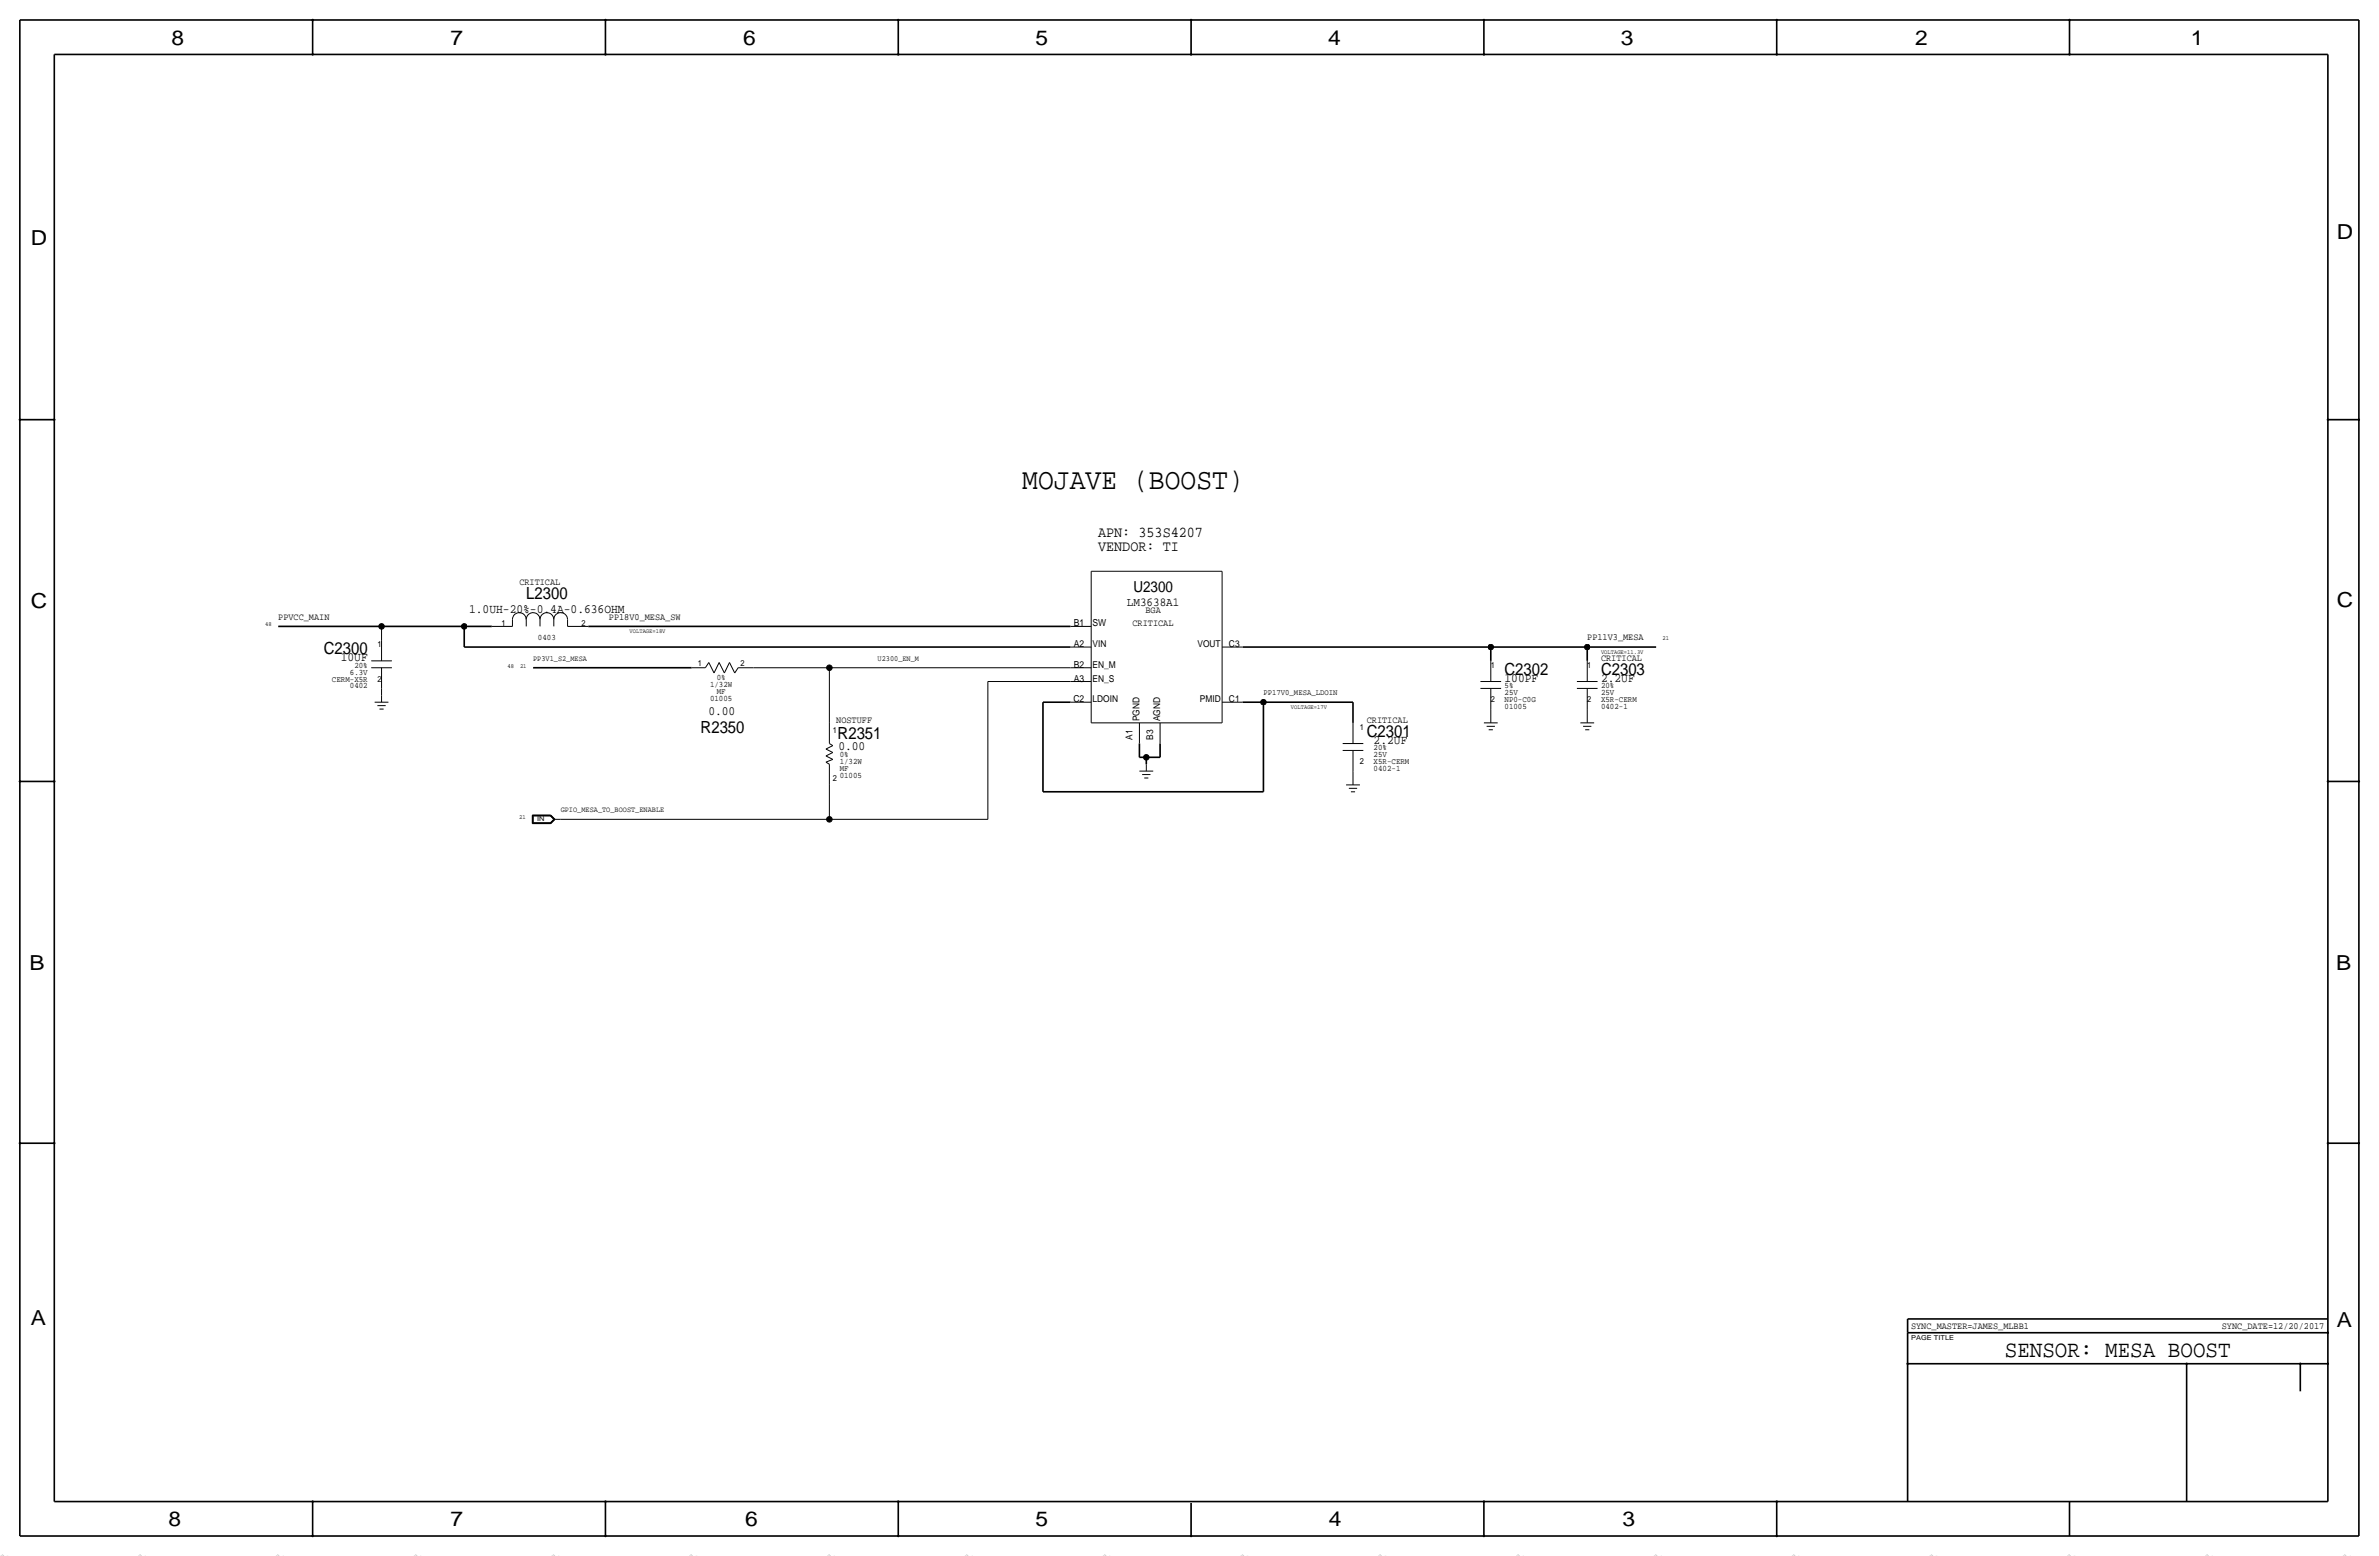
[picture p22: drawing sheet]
<svg xmlns="http://www.w3.org/2000/svg" width="877mm" height="574mm" viewBox="0 0 877 574" stroke-linecap="round" stroke-linejoin="round" font-family="sans-serif">
<defs><g id="words">
<text font-size="10.9" x="376.9" y="180.1">MOJAVE (BOOST)</text>
<text font-size="8.6" x="739.1" y="500.1">SENSOR: MESA BOOST</text>
<g font-size="7.6">
<text x="63.2" y="16.5">8</text>
<text x="166.1" y="16.5">7</text>
<text x="274" y="16.5">6</text>
<text x="381.7" y="16.5">5</text>
<text x="489.7" y="16.5">4</text>
<text x="597.6" y="16.5">3</text>
<text x="706.1" y="16.5">2</text>
<text x="807.7" y="16.5">1</text>
<text x="861.5" y="88.1">D</text>
<text x="11.4" y="90.4">D</text>
<text x="11.4" y="224.3">C</text>
<text x="861.5" y="223.8">C</text>
<text x="10.8" y="357.6">B</text>
<text x="861.3" y="357.4">B</text>
<text x="11.3" y="488.4">A</text>
<text x="861.5" y="489.2">A</text>
<text x="62.2" y="562.6">8</text>
<text x="166" y="562.6">7</text>
<text x="274.8" y="562.6">6</text>
<text x="381.7" y="562.6">5</text>
<text x="489.9" y="562.6">4</text>
<text x="598.1" y="562.6">3</text>
</g>
<g font-size="6.2">
<text x="194" y="220.7">L2300</text>
<text x="119.4" y="241">C2300</text>
<text x="554.7" y="248.7">C2302</text>
<text x="590.2" y="248.7">C2303</text>
<text x="258.3" y="270.3">R2350</text>
<text x="308.8" y="272.5">R2351</text>
<text x="503.9" y="271.5">C2301</text>
</g>
<g font-size="5.6">
<text x="404.8" y="197.9">APN: 353S4207</text>
<text x="404.8" y="202.9">VENDOR: TI</text>
<text x="417.8" y="218.2">U2300</text>
</g>
<g font-size="4.7">
<text x="172.9" y="225.8">1.0UH-20%-0.4A-0.636OHM</text>
<text x="125.6" y="243.6">10UF</text>
<text x="554.7" y="251.2">100PF</text>
<text x="590.2" y="251.2">2.2UF</text>
<text x="261.2" y="263.7">0.00</text>
<text x="506.4" y="274.1">2.2UF</text>
<text x="309.1" y="276.4">0.00</text>
</g>
<text font-size="4.5" x="415.5" y="223.3">LM3638A1</text>
<g font-size="3.5">
<text x="191.5" y="215.6">CRITICAL</text>
<text x="422.3" y="225.8">BGA</text>
<text x="102.6" y="228.3">PPVCC_MAIN</text>
<text x="224.5" y="228.3">PP18V0_MESA_SW</text>
<text x="395.9" y="230.9">B1</text>
<text x="402.8" y="230.9">SW</text>
<text x="417.5" y="230.9">CRITICAL</text>
<text x="395.9" y="238.5">A2</text>
<text x="402.8" y="238.5">VIN</text>
<text x="441.5" y="238.5">VOUT</text>
<text x="453.1" y="238.5">C3</text>
<text x="585.2" y="236">PP11V3_MESA</text>
<text x="590.2" y="243.6">CRITICAL</text>
<text x="395.9" y="251.2">A3</text>
<text x="395.9" y="246.1">B2</text>
<text x="402.8" y="251.2">EN_S</text>
<text x="402.8" y="246.1">EN_M</text>
<text x="395.7" y="258.8">C2</text>
<text x="402.8" y="258.8">LDOIN</text>
<text x="442.3" y="258.8">PMID</text>
<text x="453.1" y="258.8">C1</text>
<text x="308.3" y="266.4">NOSTUFF</text>
<text x="420.1" y="265.9" transform="rotate(-90 420.1 265.9)">PGND</text>
<text x="427.7" y="265.9" transform="rotate(-90 427.7 265.9)">AGND</text>
<text x="503.9" y="266.4">CRITICAL</text>
<text x="417.5" y="272.8" transform="rotate(-90 417.5 272.8)">A1</text>
<text x="425.1" y="272.8" transform="rotate(-90 425.1 272.8)">B3</text>
<text x="704.5" y="490">SYNC_MASTER=JAMES_MLBB1</text>
<text x="819.1" y="490">SYNC_DATE=12/20/2017</text>
</g>
<g font-size="3.1">
<text x="184.9" y="230.9">1</text>
<text x="214.3" y="230.9">2</text>
<text x="139.1" y="238.5">1</text>
<text x="198.3" y="236">0403</text>
<text x="257.2" y="245.4">1</text>
<text x="273" y="245.4">2</text>
<text x="122.4" y="251.2">CERM-X5R</text>
<text x="129" y="248.7">6.3V</text>
<text x="130.6" y="246.1">20%</text>
<text x="139.1" y="251.2">2</text>
<text x="264.2" y="250.7">0%</text>
<text x="549.6" y="246.1">1</text>
<text x="585.2" y="246.1">1</text>
<text x="129" y="253.7">0402</text>
<text x="261.8" y="253.2">1/32W</text>
<text x="264.2" y="255.8">MF</text>
<text x="554.7" y="256.3">25V</text>
<text x="554.7" y="253.7">5%</text>
<text x="590.2" y="256.3">25V</text>
<text x="590.2" y="253.7">20%</text>
<text x="261.8" y="258.3">01005</text>
<text x="549.6" y="258.8">2</text>
<text x="554.7" y="258.8">NP0-C0G</text>
<text x="554.7" y="261.4">01005</text>
<text x="585.2" y="258.8">2</text>
<text x="590.2" y="261.4">0402-1</text>
<text x="590.2" y="258.8">X5R-CERM</text>
<text x="501.3" y="269">1</text>
<text x="307" y="270.3">1</text>
<text x="309.6" y="279.1">0%</text>
<text x="309.6" y="281.7">1/32W</text>
<text x="501.3" y="281.7">2</text>
<text x="506.4" y="279.1">25V</text>
<text x="506.4" y="276.6">20%</text>
<text x="506.4" y="281.7">X5R-CERM</text>
<text x="309.6" y="284.2">MF</text>
<text x="309.6" y="286.8">01005</text>
<text x="506.4" y="284.2">0402-1</text>
<text x="307" y="288">2</text>
</g>
<text font-size="3" x="465.8" y="256.3">PP17V0_MESA_LDOIN</text>
<g font-size="2.9">
<text x="196.5" y="243.6">PP3V1_S2_MESA</text>
<text x="323.5" y="243.6">U2300_EN_M</text>
<text x="206.7" y="299.5">GPIO_MESA_TO_BOOST_ENABLE</text>
</g>
<g font-size="2.8" fill="#b6b6b4">
<text x="0" y="573.5" transform="rotate(45 0 573.5)">=</text>
<text x="101.6" y="573.5" transform="rotate(45 101.6 573.5)">=</text>
<text x="152.4" y="573.5" transform="rotate(45 152.4 573.5)">=</text>
<text x="203.2" y="573.5" transform="rotate(45 203.2 573.5)">=</text>
<text x="355.6" y="573.5" transform="rotate(45 355.6 573.5)">=</text>
<text x="406.4" y="573.5" transform="rotate(45 406.4 573.5)">=</text>
<text x="457.2" y="573.5" transform="rotate(45 457.2 573.5)">=</text>
<text x="609.6" y="573.5" transform="rotate(45 609.6 573.5)">=</text>
<text x="660.4" y="573.5" transform="rotate(45 660.4 573.5)">=</text>
<text x="711.2" y="573.5" transform="rotate(45 711.2 573.5)">=</text>
<text x="863.6" y="573.5" transform="rotate(45 863.6 573.5)">=</text>
</g>
<g font-size="2.5">
<text x="198.1" y="302.8">IN</text>
<text x="704.5" y="493.8">PAGE TITLE</text>
</g>
<g font-size="2.3">
<text x="97.7" y="230.9">48</text>
<text x="232.1" y="233.4">VOLTAGE=18V</text>
<text x="613" y="236">21</text>
<text x="590.2" y="241">VOLTAGE=11.3V</text>
<text x="187.1" y="246.1">48</text>
<text x="191.7" y="246.1">21</text>
<text x="475.9" y="261.4">VOLTAGE=17V</text>
<text x="191.4" y="302">21</text>
</g>
</g></defs>
<g fill="none" stroke="#000" stroke-width=".6" stroke-linecap="butt">
<path d="M7.3 7.4v558.8zM7.3 7.4h862.3zM115.3 7.4v12.7zM223.2 7.4v12.7zM331.2 7.4v12.7zM439.1 7.4v12.7zM547.1 7.4v12.7zM655 7.4v12.7zM763 7.4v12.7zM869.6 7.4v558.8zM20 20.1v533.4zM20 20.1h838.2z"/>
<path d="M858.2 20.1v533.4zM7.3 154.7h12.7zM858.2 154.7h11.4zM102.6 230.9h38.1zM140.7 230.9h30.4zM171.1 230.9h10.2zM171.1 230.9v7.6zM171.1 238.5h223.6zM216.9 230.9h177.8zM458.2 238.5h91.4zM549.6 238.5h35.6zM549.6 238.5v5.1z"/>
<path d="M585.2 238.5h25.4zM585.2 238.5v5.1zM196.5 246.1h58.5zM384.5 258.8v33zM384.5 258.8h10.2zM458.2 258.8h7.6zM465.8 258.8h33zM465.8 258.8v33zM498.8 258.8v7.6zM420.1 274.1v5zM420.1 279.1h2.5zM422.6 279.1h5.1z"/>
<path d="M422.6 279.1v2.6zM427.7 274.1v5zM7.3 288h12.7zM384.5 291.8h81.3zM858.2 288h11.4zM7.3 421.4h12.7zM858.2 421.4h11.4zM703.3 491.2h154.9zM703.3 486.2h154.9zM703.3 486.2v5zM703.3 491.2v62.3zM703.3 502.7h154.9z"/>
<path d="M806.1 502.7v50.8zM848.1 502.7v10.1zM20 553.5h838.2zM115.3 553.5v12.7zM223.2 553.5v12.7zM331.2 553.5v12.7zM439.1 554v12.2zM547.1 553.5v12.7zM655 553.5v12.7zM763 553.5v12.7zM7.3 566.2h862.3z"/>
</g>
<g fill="none" stroke="#000" stroke-width=".37">
<path d="M402.3 210.6v55.8zM402.3 210.6h48.2zM450.5 210.6v55.8zM140.7 230.9v5.1zM140.7 236v7.6zM181.3 230.9h7.6zM188.9 228.3a2.54 2.54 0 0 1 2.6-2.5 2.54 2.54 0 0 1 2.5 2.5 2.54 2.54 0 0 1 2.5-2.5 2.54 2.54 0 0 1 2.6 2.5 2.54 2.54 0 0 1 2.5-2.5 2.54 2.54 0 0 1 2.6 2.5 2.54 2.54 0 0 1 2.5-2.5 2.54 2.54 0 0 1 2.5 2.5M188.9 228.3v2.6zM194 228.3v2.6zM199.1 228.3v2.6zM204.2 228.3v2.6zM209.2 228.3v2.6z"/>
<path d="M209.2 230.9h7.7zM394.7 238.5h7.6zM394.7 230.9h7.6zM450.5 238.5h7.7zM136.9 246.1h7.6zM136.9 243.6h7.6zM138.1 258.8h5.1zM140.7 253.7v2.6zM140.7 256.3v2.5zM140.7 246.1v7.6zM255 246.1h5zM261.3 244.2l-1.3 1.9z"/>
<path d="M261.3 244.2l1.9 3.9zM265.1 244.2l-1.9 3.9zM265.1 244.2l2 3.9zM268.9 244.2l-1.8 3.9zM268.9 244.2l2 3.9zM272.1 246.1l-1.2 2zM272.1 246.1h5.7zM277.8 246.1h28zM305.8 246.1v20.3zM305.8 246.1h88.9zM364.2 251.2v50.8zM364.2 251.2h30.5z"/>
<path d="M394.7 246.1h7.6zM394.7 258.8h7.6zM394.7 251.2h7.6zM450.5 258.8h7.7zM545.8 253.7h7.6zM545.8 251.2h7.6zM549.6 243.6v7.6zM549.6 253.7v7.7zM581.4 251.2h7.6zM581.4 253.7h7.6zM585.2 243.6v7.6zM585.2 253.7v7.7z"/>
<path d="M139.1 260.1h3.1zM139.9 261.4h1.5zM304.5 278.6l2.5 1.3zM304.5 276.1l2.5 1.3zM304.5 278.6l2.5-1.2zM304.5 276.1l2.5-1.3zM305.8 266.4v7.7zM305.8 274.1l1.2 .7zM402.3 266.4h48.2zM420.1 266.4v7.7zM427.7 266.4v7.7zM495 276.6h7.6z"/>
<path d="M495 274.1h7.6zM498.8 266.4v7.7zM498.8 276.6v7.6zM547.1 266.4h5zM548.1 267.7h3zM548.8 269h1.6zM549.6 261.4v2.5zM549.6 263.9v2.5zM582.6 266.4h5.1zM583.6 267.7h3.1zM584.4 269h1.5zM585.2 261.4v2.5z"/>
<path d="M585.2 263.9v2.5zM304.5 280.9l1.3 .8zM304.5 280.9l2.5-1zM305.8 289.3v12.7zM305.8 281.7v7.6zM420.1 284.2h5zM421.1 285.5h3zM421.8 286.8h1.6zM422.6 281.7v2.5zM496.3 289.3h5zM497.3 290.6h3zM498 291.8h1.6z"/>
<path d="M498.8 284.2v2.6zM498.8 286.8v2.5zM196.2 300.4v3.2zM196.2 303.6h6.8zM196.2 300.4h6.8zM196.3 300.5v3zM196.3 303.5h6.7zM196.3 300.5h6.7zM196.4 300.6v2.8zM196.4 303.4h6.5zM196.4 300.6h6.5zM196.5 300.7h6.4z"/>
<path d="M196.5 300.7v2.6zM196.5 303.3h6.4zM202.9 303.3l1.3-1.3zM202.9 300.7l1.3 1.3zM202.9 303.4l1.4-1.4zM202.9 300.6l1.4 1.4zM203 300.5l1.5 1.5zM203 300.4l1.6 1.6zM203 303.6l1.6-1.6zM204.2 302h2.5zM204.5 302l-1.5 1.5zM206.7 302h99.1z"/>
<path d="M305.8 302h58.4z"/>
</g>
<g fill="#000" stroke="#000" stroke-width=".37">
<path d="M115.1 7.2h.4v.3h-.4zM115.1 19.9h.4v.3h-.4zM223 7.2h.4v.3h-.4zM223 19.9h.4v.3h-.4zM331 19.9h.4v.3h-.4zM331 7.2h.4v.3h-.4zM438.9 7.2h.4v.3h-.4zM438.9 19.9h.4v.3h-.4zM546.9 7.2h.4v.3h-.4zM546.9 19.9h.4v.3h-.4zM654.8 19.9h.4v.3h-.4zM654.8 7.2h.4v.3h-.4z"/>
<path d="M762.8 19.9h.4v.3h-.4zM762.8 7.2h.4v.3h-.4zM7.1 154.5h.4v.4h-.4zM19.8 154.5h.4v.4h-.4zM858 154.5h.4v.4h-.4zM869.5 154.5h.3v.4h-.3zM7.1 287.9h.4v.3h-.4zM19.8 287.9h.4v.3h-.4zM858 287.9h.4v.3h-.4zM869.5 287.9h.3v.3h-.3zM7.1 421.2h.4v.4h-.4zM19.8 421.2h.4v.4h-.4z"/>
<path d="M858 421.2h.4v.4h-.4zM869.5 421.2h.3v.4h-.3zM858 491.1h.4v.3h-.4zM703.1 502.5h.4v.3h-.4zM806 502.5h.3v.3h-.3zM847.9 502.5h.3v.3h-.3zM858 502.5h.4v.3h-.4zM115.1 553.3h.4v.3h-.4zM223 553.3h.4v.3h-.4zM331 553.3h.4v.3h-.4zM546.9 553.3h.4v.3h-.4zM654.8 553.3h.4v.3h-.4z"/>
<path d="M115.1 566h.4v.3h-.4zM223 566h.4v.3h-.4zM331 566h.4v.3h-.4zM438.9 566h.4v.3h-.4zM546.9 566h.4v.3h-.4zM654.8 566h.4v.3h-.4z"/>
<circle cx="140.7" cy="230.9" r="1.02"/>
<circle cx="171.1" cy="230.9" r="1.02"/>
<circle cx="549.6" cy="238.5" r="1.02"/>
<circle cx="585.2" cy="238.5" r="1.02"/>
<circle cx="305.8" cy="246.1" r="1.02"/>
<circle cx="465.8" cy="258.8" r="1.02"/>
<circle cx="422.6" cy="279.1" r="1.02"/>
<circle cx="305.8" cy="302" r="1.02"/>
</g>
<use href="#words"/>
</svg>
